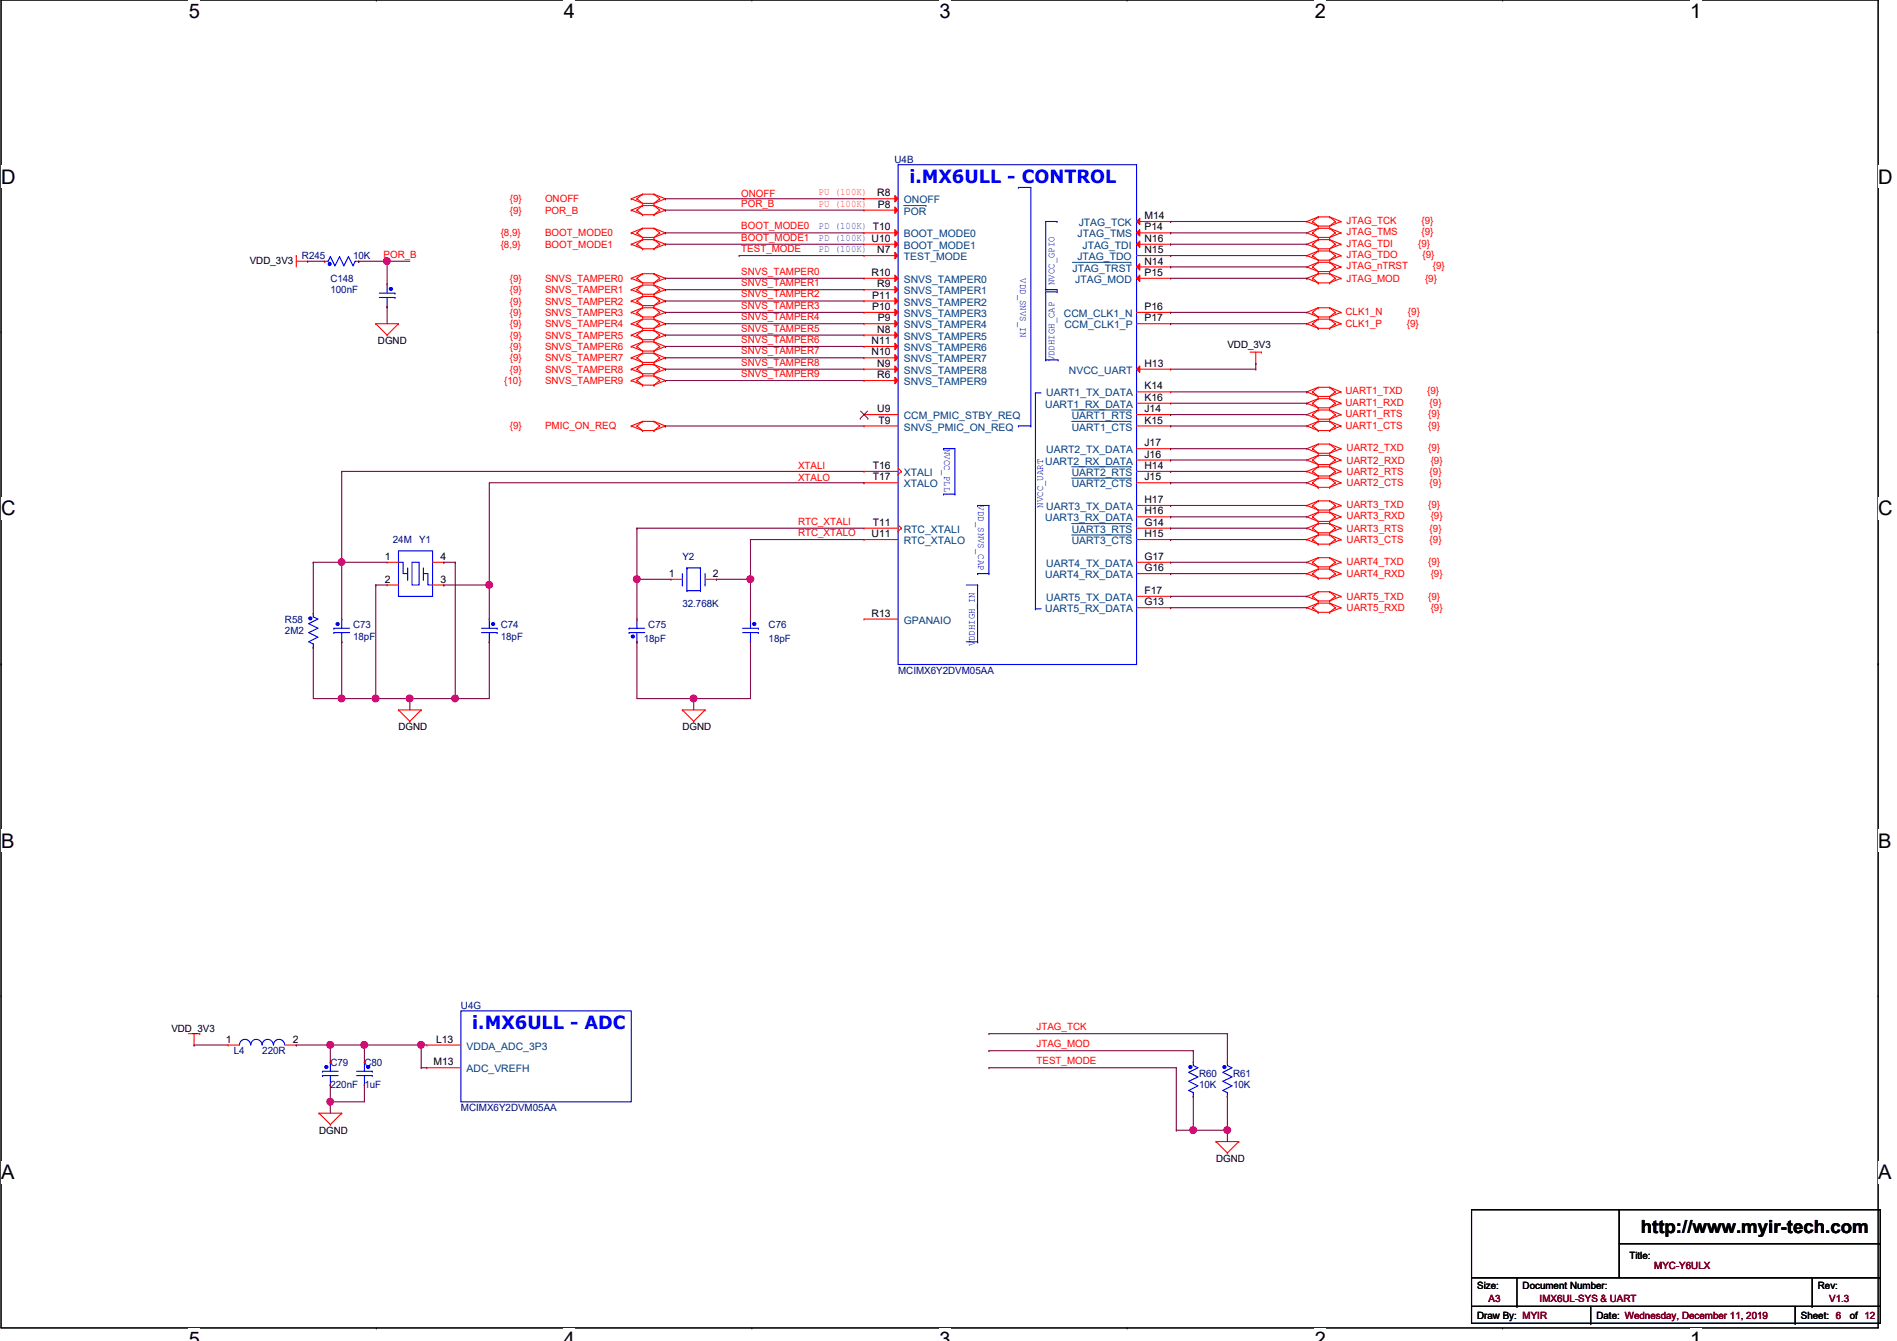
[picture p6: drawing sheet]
<svg xmlns="http://www.w3.org/2000/svg" width="297mm" height="210mm" viewBox="0 0 297 210" stroke-linecap="round" stroke-linejoin="round" font-family="sans-serif">
<defs><g id="words">
<g font-size="3.1">
<text x="29.5" y="2.8">5</text>
<text x="88.3" y="2.8">4</text>
<text x="147.1" y="2.8">3</text>
<text x="205.9" y="2.8">2</text>
<text x="264.7" y="2.8">1</text>
<text x=".2" y="28.7">D</text>
<text x="294.1" y="28.7">D</text>
<text x=".2" y="80.7">C</text>
<text x="294.1" y="80.7">C</text>
<text x=".2" y="132.7">B</text>
<text x="294.1" y="132.7">B</text>
<text x=".2" y="184.6">A</text>
<text x="294.1" y="184.6">A</text>
<text x="29.5" y="210.7">5</text>
<text x="88.3" y="210.7">4</text>
<text x="147.1" y="210.7">3</text>
<text x="205.9" y="210.7">2</text>
<text x="264.7" y="210.7">1</text>
</g>
<g font-size="2.8" fill="#00f">
<text x="142.4" y="28.6">i.MX6ULL - CONTROL</text>
<text x="74" y="161.1">i.MX6ULL - ADC</text>
</g>
<text font-size="2.8" x="256.9" y="193">http://www.myir-tech.com</text>
<g font-size="1.6" fill="#00007f">
<text x="140.1" y="25.4">U4B</text>
<text x="47.3" y="40.6">R245</text>
<text x="55.3" y="40.6">10K</text>
<text x="51.7" y="44.1">C148</text>
<text x="51.7" y="45.9">100nF</text>
<text x="61.5" y="85">24M</text>
<text x="65.6" y="85">Y1</text>
<text x="106.8" y="87.7">Y2</text>
<text x="106.8" y="95">32.768K</text>
<text x="44.6" y="97.5">R58</text>
<text x="44.6" y="99.2">2M2</text>
<text x="55.3" y="98.3">C73</text>
<text x="55.3" y="100.1">18pF</text>
<text x="78.4" y="98.3">C74</text>
<text x="78.4" y="100.1">18pF</text>
<text x="100.8" y="100.5">18pF</text>
<text x="101.5" y="98.3">C75</text>
<text x="120.4" y="98.3">C76</text>
<text x="120.4" y="100.5">18pF</text>
<text x="140.6" y="105.5">MCIMX6Y2DVM05AA</text>
<text x="72.2" y="157.9">U4G</text>
<text x="36.6" y="165">L4</text>
<text x="41.1" y="165">220R</text>
<text x="51.7" y="166.8">C79</text>
<text x="57.1" y="166.8">C80</text>
<text x="51.7" y="170.3">220nF</text>
<text x="57.1" y="170.3">1uF</text>
<text x="72.2" y="173.9">MCIMX6Y2DVM05AA</text>
<text x="187.7" y="168.6">R60</text>
<text x="187.7" y="170.3">10K</text>
<text x="193.1" y="168.6">R61</text>
<text x="193.1" y="170.3">10K</text>
</g>
<g font-size="1.6" fill="#f00">
<text x="79.8" y="31.7">{9}</text>
<text x="79.8" y="33.4">{9}</text>
<text x="85.3" y="31.7">ONOFF</text>
<text x="85.3" y="33.4">POR_B</text>
<text x="116.1" y="30.8">ONOFF</text>
<text x="116.1" y="32.3">POR_B</text>
<text x="116.1" y="35.9">BOOT_MODE0</text>
<text x="210.9" y="35.1">JTAG_TCK</text>
<text x="222.6" y="35.1">{9}</text>
<text x="60.1" y="40.3">POR_B</text>
<text x="78.4" y="38.8">{8,9}</text>
<text x="78.4" y="37">{8,9}</text>
<text x="85.3" y="38.8">BOOT_MODE1</text>
<text x="85.3" y="37">BOOT_MODE0</text>
<text x="116.1" y="37.7">BOOT_MODE1</text>
<text x="116.1" y="39.5">TEST_MODE</text>
<text x="210.9" y="36.8">JTAG_TMS</text>
<text x="210.9" y="38.6">JTAG_TDI</text>
<text x="210.9" y="40.4">JTAG_TDO</text>
<text x="222.1" y="38.6">{9}</text>
<text x="222.6" y="36.8">{9}</text>
<text x="222.8" y="40.4">{9}</text>
<text x="79.8" y="44.1">{9}</text>
<text x="79.8" y="45.9">{9}</text>
<text x="79.8" y="47.7">{9}</text>
<text x="85.3" y="44.1">SNVS_TAMPER0</text>
<text x="85.3" y="45.9">SNVS_TAMPER1</text>
<text x="85.3" y="47.7">SNVS_TAMPER2</text>
<text x="116.1" y="43">SNVS_TAMPER0</text>
<text x="116.1" y="44.8">SNVS_TAMPER1</text>
<text x="116.1" y="46.6">SNVS_TAMPER2</text>
<text x="210.9" y="42.2">JTAG_nTRST</text>
<text x="210.9" y="44.1">JTAG_MOD</text>
<text x="223.1" y="44.1">{9}</text>
<text x="224.4" y="42.2">{9}</text>
<text x="79.8" y="49.4">{9}</text>
<text x="79.8" y="51.2">{9}</text>
<text x="79.8" y="53">{9}</text>
<text x="85.3" y="49.4">SNVS_TAMPER3</text>
<text x="85.3" y="51.2">SNVS_TAMPER4</text>
<text x="85.3" y="53">SNVS_TAMPER5</text>
<text x="116.1" y="48.3">SNVS_TAMPER3</text>
<text x="116.1" y="50.1">SNVS_TAMPER4</text>
<text x="116.1" y="51.9">SNVS_TAMPER5</text>
<text x="116.1" y="53.7">SNVS_TAMPER6</text>
<text x="210.7" y="49.3">CLK1_N</text>
<text x="210.7" y="51.2">CLK1_P</text>
<text x="220.3" y="51.2">{9}</text>
<text x="220.5" y="49.3">{9}</text>
<text x="79.8" y="54.8">{9}</text>
<text x="79.8" y="56.6">{9}</text>
<text x="79.8" y="58.3">{9}</text>
<text x="85.3" y="54.8">SNVS_TAMPER6</text>
<text x="85.3" y="56.6">SNVS_TAMPER7</text>
<text x="85.3" y="58.3">SNVS_TAMPER8</text>
<text x="116.1" y="55.5">SNVS_TAMPER7</text>
<text x="116.1" y="57.2">SNVS_TAMPER8</text>
<text x="116.1" y="59">SNVS_TAMPER9</text>
<text x="78.9" y="60.1">{10}</text>
<text x="85.3" y="60.1">SNVS_TAMPER9</text>
<text x="210.7" y="65.3">UART1_RTS</text>
<text x="210.7" y="61.7">UART1_TXD</text>
<text x="210.7" y="63.5">UART1_RXD</text>
<text x="223.5" y="61.7">{9}</text>
<text x="223.6" y="65.3">{9}</text>
<text x="223.9" y="63.5">{9}</text>
<text x="79.8" y="67.2">{9}</text>
<text x="85.3" y="67.2">PMIC_ON_REQ</text>
<text x="210.7" y="67.2">UART1_CTS</text>
<text x="210.9" y="70.6">UART2_TXD</text>
<text x="223.6" y="70.6">{9}</text>
<text x="223.6" y="67.2">{9}</text>
<text x="125" y="75.2">XTALO</text>
<text x="125" y="73.4">XTALI</text>
<text x="210.9" y="72.6">UART2_RXD</text>
<text x="210.9" y="74.3">UART2_RTS</text>
<text x="210.9" y="76.1">UART2_CTS</text>
<text x="223.9" y="74.3">{9}</text>
<text x="223.9" y="76.1">{9}</text>
<text x="224" y="72.6">{9}</text>
<text x="125" y="82.1">RTC_XTALI</text>
<text x="125" y="83.9">RTC_XTALO</text>
<text x="210.9" y="79.5">UART3_TXD</text>
<text x="210.9" y="81.3">UART3_RXD</text>
<text x="210.9" y="83.2">UART3_RTS</text>
<text x="223.6" y="79.5">{9}</text>
<text x="223.9" y="83.2">{9}</text>
<text x="224" y="81.3">{9}</text>
<text x="210.9" y="88.4">UART4_TXD</text>
<text x="210.9" y="85">UART3_CTS</text>
<text x="223.6" y="88.4">{9}</text>
<text x="223.9" y="85">{9}</text>
<text x="210.9" y="93.9">UART5_TXD</text>
<text x="210.9" y="95.7">UART5_RXD</text>
<text x="210.9" y="90.3">UART4_RXD</text>
<text x="223.6" y="93.9">{9}</text>
<text x="224" y="95.7">{9}</text>
<text x="224" y="90.3">{9}</text>
<text x="162.3" y="161.2">JTAG_TCK</text>
<text x="162.3" y="166.6">TEST_MODE</text>
<text x="162.3" y="163.9">JTAG_MOD</text>
</g>
<g font-size="1.6" fill="#7f00ff">
<text x="128.2" y="35.9">PD (100K) T10</text>
<text x="128.2" y="39.5">PD (100K)</text>
<text x="128.2" y="37.7">PD (100K) U10</text>
</g>
<g font-size="1.6" fill="#ff7f00">
<text x="128.2" y="30.6">PU (100K)</text>
<text x="128.2" y="32.3">PU (100K)</text>
</g>
<g font-size="1.6">
<text x="137.4" y="30.7">R8</text>
<text x="137.5" y="32.5">P8</text>
<text x="179.2" y="34.3">M14</text>
<text x="39.1" y="41.3">VDD_3V3</text>
<text x="137.4" y="39.6">N7</text>
<text x="179.2" y="36.1">P14</text>
<text x="179.2" y="37.8">N16</text>
<text x="179.2" y="39.6">N15</text>
<text x="179.2" y="41.4">N14</text>
<text x="136.5" y="43.2">R10</text>
<text x="136.6" y="46.7">P11</text>
<text x="137.4" y="45">R9</text>
<text x="179.2" y="43.2">P15</text>
<text x="59.2" y="53.9">DGND</text>
<text x="136.5" y="53.8">N11</text>
<text x="136.6" y="48.5">P10</text>
<text x="137.4" y="52.1">N8</text>
<text x="137.5" y="50.3">P9</text>
<text x="179.2" y="50.3">P17</text>
<text x="179.2" y="48.5">P16</text>
<text x="136.5" y="55.6">N10</text>
<text x="137.4" y="57.4">N9</text>
<text x="137.4" y="59.2">R6</text>
<text x="179.2" y="57.4">H13</text>
<text x="192.2" y="54.4">VDD_3V3</text>
<text x="137.4" y="64.5">U9</text>
<text x="179.2" y="61">K14</text>
<text x="179.2" y="62.7">K16</text>
<text x="179.2" y="64.5">J14</text>
<text x="137.5" y="66.3">T9</text>
<text x="179.2" y="66.3">K15</text>
<text x="179.2" y="69.8">J17</text>
<text x="179.2" y="71.6">J16</text>
<text x="136.6" y="75.2">T17</text>
<text x="136.6" y="73.4">T16</text>
<text x="179.2" y="73.4">H14</text>
<text x="179.2" y="75.2">J15</text>
<text x="136.6" y="82.3">T11</text>
<text x="179.2" y="82.3">G14</text>
<text x="179.2" y="78.7">H17</text>
<text x="179.2" y="80.5">H16</text>
<text x="60.3" y="87.6">1</text>
<text x="69" y="87.6">4</text>
<text x="136.5" y="84.1">U11</text>
<text x="179.2" y="89.4">G16</text>
<text x="179.2" y="84.1">H15</text>
<text x="179.2" y="87.6">G17</text>
<text x="60.3" y="91.2">2</text>
<text x="69" y="91.2">3</text>
<text x="104.7" y="90.3">1</text>
<text x="111.6" y="90.3">2</text>
<text x="179.2" y="93">F17</text>
<text x="179.2" y="94.7">G13</text>
<text x="136.5" y="96.5">R13</text>
<text x="62.4" y="114.3">DGND</text>
<text x="106.8" y="114.3">DGND</text>
<text x="26.8" y="161.5">VDD_3V3</text>
<text x="35.4" y="163.2">1</text>
<text x="45.8" y="163.2">2</text>
<text x="67.9" y="166.8">M13</text>
<text x="68.3" y="163.2">L13</text>
<text x="50" y="177.5">DGND</text>
<text x="190.4" y="181.9">DGND</text>
<text x="255.1" y="197">Title:</text>
<text x="231.3" y="201.8">Size:</text>
<text x="238.4" y="201.8">Document Number:</text>
<text x="284.6" y="201.8">Rev:</text>
<text x="231.3" y="206.5">Draw By: MYIR</text>
<text x="250" y="206.5">Date: Wednesday, December 11, 2019</text>
<text x="282" y="206.5">Sheet: 6</text>
<text x="289.6" y="206.5">of 12</text>
</g>
<g font-size="1.6" fill="#003f7f">
<text x="141.5" y="33.6">POR</text>
<text x="141.5" y="31.8">ONOFF</text>
<text x="168.9" y="35.4">JTAG_TCK</text>
<text x="141.5" y="37.2">BOOT_MODE0</text>
<text x="141.5" y="38.9">BOOT_MODE1</text>
<text x="141.5" y="40.7">TEST_MODE</text>
<text x="168.7" y="40.7">JTAG_TDO</text>
<text x="168.7" y="37.2">JTAG_TMS</text>
<text x="169.5" y="38.9">JTAG_TDI</text>
<text x="141.5" y="44.3">SNVS_TAMPER0</text>
<text x="141.5" y="46.1">SNVS_TAMPER1</text>
<text x="141.5" y="47.8">SNVS_TAMPER2</text>
<text x="167.9" y="42.5">JTAG_TRST</text>
<text x="168.4" y="44.3">JTAG_MOD</text>
<text x="141.5" y="49.6">SNVS_TAMPER3</text>
<text x="141.5" y="51.4">SNVS_TAMPER4</text>
<text x="141.5" y="53.2">SNVS_TAMPER5</text>
<text x="166.6" y="49.6">CCM_CLK1_N</text>
<text x="166.7" y="51.4">CCM_CLK1_P</text>
<text x="141.5" y="54.9">SNVS_TAMPER6</text>
<text x="141.5" y="56.7">SNVS_TAMPER7</text>
<text x="141.5" y="58.5">SNVS_TAMPER8</text>
<text x="167.4" y="58.5">NVCC_UART</text>
<text x="141.5" y="65.6">CCM_PMIC_STBY_REQ</text>
<text x="141.5" y="60.3">SNVS_TAMPER9</text>
<text x="163.7" y="63.8">UART1_RX_DATA</text>
<text x="163.8" y="62.1">UART1_TX_DATA</text>
<text x="167.8" y="65.6">UART1_RTS</text>
<text x="141.5" y="67.4">SNVS_PMIC_ON_REQ</text>
<text x="163.8" y="71">UART2_TX_DATA</text>
<text x="167.8" y="67.4">UART1_CTS</text>
<text x="141.5" y="76.3">XTALO</text>
<text x="141.5" y="74.5">XTALI</text>
<text x="163.7" y="72.7">UART2_RX_DATA</text>
<text x="167.8" y="74.5">UART2_RTS</text>
<text x="167.8" y="76.3">UART2_CTS</text>
<text x="141.5" y="83.4">RTC_XTALI</text>
<text x="163.7" y="81.6">UART3_RX_DATA</text>
<text x="163.8" y="79.8">UART3_TX_DATA</text>
<text x="167.8" y="83.4">UART3_RTS</text>
<text x="141.5" y="85.2">RTC_XTALO</text>
<text x="163.8" y="88.7">UART4_TX_DATA</text>
<text x="167.8" y="85.2">UART3_CTS</text>
<text x="163.7" y="90.5">UART4_RX_DATA</text>
<text x="163.7" y="95.8">UART5_RX_DATA</text>
<text x="163.8" y="94.1">UART5_TX_DATA</text>
<text x="141.5" y="97.6">GPANAIO</text>
<text x="73.1" y="167.9">ADC_VREFH</text>
<text x="73.1" y="164.3">VDDA_ADC_3P3</text>
</g>
<g font-size="1.6" fill="#00f">
<text x="159.7" y="43.6" transform="rotate(90 159.7 43.6)">VDD_SNVS_IN</text>
<text x="165.1" y="44.6" transform="rotate(-90 165.1 44.6)">NVCC_GPIO</text>
<text x="165.1" y="56.6" transform="rotate(-90 165.1 56.6)">VDDHIGH_CAP</text>
<text x="147.8" y="70.2" transform="rotate(90 147.8 70.2)">NVCC_PLL</text>
<text x="153.2" y="79.1" transform="rotate(90 153.2 79.1)">VDD_SNVS_CAP</text>
<text x="163.3" y="79.5" transform="rotate(-90 163.3 79.5)">NVCC_UART</text>
<text x="152.7" y="101.2" transform="rotate(-90 152.7 101.2)">VDDHIGH_IN</text>
</g>
<g font-size="1.6" fill="#7f0000">
<text x="233.1" y="203.8">A3</text>
<text x="241.1" y="203.8">IMX6UL-SYS &amp; UART</text>
<text x="259" y="198.6">MYC-Y6ULX</text>
<text x="286.4" y="203.8">V1.3</text>
</g>
</g></defs>
<path d="M.2 0h293.9v207.9h-293.9z" fill="none" stroke="#000" stroke-width=".17"/>
<g fill="#fff">
<path d="M29.5 0h1.8v3.5h-1.8z"/>
<path d="M29.5 207.9h1.8v2h-1.8z"/>
</g>
<path d="M58.9 0h.1M58.9 207.9h.1" fill="none" stroke="#000" stroke-width=".17"/>
<g fill="#fff">
<path d="M88.3 0h1.7v3.5h-1.7z"/>
<path d="M88.3 207.9h1.7v2h-1.7z"/>
</g>
<path d="M117.7 0h.1M117.7 207.9h.1" fill="none" stroke="#000" stroke-width=".17"/>
<g fill="#fff">
<path d="M147.1 0h1.7v3.5h-1.7z"/>
<path d="M147.1 207.9h1.7v2h-1.7z"/>
</g>
<path d="M176.5 0h.1M176.5 207.9h.1" fill="none" stroke="#000" stroke-width=".17"/>
<g fill="#fff">
<path d="M205.9 0h1.7v3.5h-1.7z"/>
<path d="M205.9 207.9h1.7v2h-1.7z"/>
</g>
<path d="M235.3 0h.1M235.3 207.9h.1" fill="none" stroke="#000" stroke-width=".17"/>
<g fill="#fff">
<path d="M264.7 0h1.7v3.5h-1.7z"/>
<path d="M264.7 207.9h1.7v2h-1.7z"/>
<path d="M.2 26h2.2v3.4h-2.2z"/>
<path d="M294.1 26h2.2v3.4h-2.2z"/>
<path d="M.2 77.9h2.2v3.5h-2.2z"/>
<path d="M294.1 77.9h2.2v3.5h-2.2z"/>
</g>
<path d="M.2 51.9h.1M294.1 51.9h.1" fill="none" stroke="#000" stroke-width=".17"/>
<g fill="#fff">
<path d="M.2 129.9h2v3.4h-2z"/>
<path d="M294.1 129.9h2.1v3.4h-2.1z"/>
</g>
<path d="M.2 103.9h.1M294.1 103.9h.1" fill="none" stroke="#000" stroke-width=".17"/>
<path d="M.2 103.9h.1M294.1 103.9h.1" fill="none" stroke="#000" stroke-width=".16"/>
<g fill="#fff">
<path d="M.2 181.8h2v3.5h-2z"/>
<path d="M294.1 181.8h2.1v3.5h-2.1z"/>
</g>
<g fill="none" stroke="#000" stroke-width=".17">
<path d="M.2 155.9h.1M294.1 155.9h.1M230.4 189.4h64v17.7h-64zM253.5 189.4h.1M253.5 189.4v10.6M253.5 194.7h40.9M294.4 194.7h.1M230.4 204.5h.1M230.4 204.5h64M230.4 200h64M237.5 204.5h.1M237.5 200v4.5"/>
<path d="M249.1 207.1h.1M249.1 204.5v2.6M281.1 207.1h.1M281.1 204.5v2.6M283.8 204.5h.1M283.8 200v4.5M294.4 200h.1"/>
</g>
<g fill="none" stroke="#f00" stroke-width=".17">
<path d="M98.8 38.2h.1M98.8 36.4h.1M98.8 31.1h.1M98.8 32.9h.1M98.8 38.2l1.8 .7M98.8 36.4l1.8 .8M98.8 31.1l1.8 .7M98.8 32.9l1.8 .7M99.7 38.2h.1M99.7 36.4h.1M99.7 31.1h.1M99.7 32.9h.1"/>
<path d="M99.7 38.2l.9 .7M99.7 36.4l.9 .8M99.7 31.1l.9 .7M99.7 32.9l.9 .7M100.6 38.9h.1M100.6 37.5h.1M100.6 37.2h.1M100.6 35.7h.1M100.6 31.8h.1M100.6 30.4h.1M100.6 33.6h.1M100.6 32.2h.1"/>
<path d="M100.6 38.9h1.8M100.6 37.5h1.8M100.6 37.5l-1.8 .7M100.6 37.5l-.9 .7M100.6 37.2h1.8M100.6 35.7h1.8M100.6 35.7l-1.8 .7M100.6 35.7l-.9 .7M100.6 31.8h1.8M100.6 30.4h1.8M100.6 30.4l-1.8 .7M100.6 30.4l-.9 .7"/>
<path d="M100.6 33.6h1.8M100.6 32.2h1.8M100.6 32.2l-1.8 .7M100.6 32.2l-.9 .7M102.4 37.5h.1M102.4 38.9h.1M102.4 35.7h.1M102.4 37.2h.1M102.4 30.4h.1M102.4 31.8h.1M102.4 32.2h.1M102.4 33.6h.1"/>
<path d="M102.4 37.5l1.8 .7M102.4 37.5l.9 .7M102.4 35.7l1.8 .7M102.4 35.7l.9 .7M102.4 30.4l1.8 .7M102.4 30.4l.9 .7M102.4 32.2l1.8 .7M102.4 32.2l.9 .7M103.3 38.2h.1M103.3 36.4h.1M103.3 31.1h.1M103.3 32.9h.1"/>
<path d="M103.3 38.2l-.9 .7M103.3 36.4l-.9 .8M103.3 31.1l-.9 .7M103.3 32.9l-.9 .7M104.2 38.2h.1M104.2 36.4h.1M104.2 31.1h.1M104.2 32.9h.1M104.2 38.2l-1.8 .7M104.2 36.4l-1.8 .8M104.2 31.1l-1.8 .7M104.2 32.9l-1.8 .7"/>
<path d="M204.6 34.7h.1M204.6 36.4h.1M204.6 38.2h.1M204.6 34.7l1.8 .7M204.6 36.4l1.8 .8M204.6 38.2l1.8 .7M205.5 34.7h.1M205.5 36.4h.1M205.5 38.2h.1M205.5 34.7l.9 .7M205.5 36.4l.9 .8M205.5 38.2l.9 .7"/>
<path d="M206.4 34h.1M206.4 35.4h.1M206.4 35.7h.1M206.4 37.2h.1M206.4 37.5h.1M206.4 38.9h.1M206.4 39.3h.1M206.4 38.9h1.8M206.4 37.5h1.8M206.4 37.2h1.8M206.4 35.7h1.8M206.4 35.4h1.8"/>
<path d="M206.4 34h1.8M206.4 34l-1.8 .7M206.4 34l-.9 .7M206.4 35.7l-1.8 .7M206.4 35.7l-.9 .7M206.4 37.5l-1.8 .7M206.4 37.5l-.9 .7M206.4 39.3h1.8M206.4 39.3l-1.8 .7M206.4 39.3l-.9 .7M208.2 35.4h.1M208.2 34h.1"/>
<path d="M208.2 37.2h.1M208.2 35.7h.1M208.2 38.9h.1M208.2 37.5h.1M208.2 39.3h.1M208.2 34l1.8 .7M208.2 34l.9 .7M208.2 35.7l1.8 .7M208.2 35.7l.9 .7M208.2 37.5l1.8 .7M208.2 37.5l.9 .7M208.2 39.3l1.8 .7"/>
<path d="M208.2 39.3l.9 .7M209.1 34.7h.1M209.1 36.4h.1M209.1 38.2h.1M209.1 34.7l-.9 .7M209.1 36.4l-.9 .8M209.1 38.2l-.9 .7M210 34.7h.1M210 36.4h.1M210 38.2h.1M210 34.7l-1.8 .7M210 36.4l-1.8 .8"/>
<path d="M210 38.2l-1.8 .7M46.4 40h.1M46.4 40.9h1.8M46.4 40v1.8M48.2 40.9h.1M58.8 50.7h.1M58.8 50.7h3.6M58.8 50.7l1.8 1.8M60.6 52.5h.1M62.4 50.7h.1M62.4 50.7l-1.8 1.8M98.8 43.6h.1"/>
<path d="M98.8 45.3h.1M98.8 47.1h.1M98.8 48.9h.1M98.8 50.7h.1M98.8 52.5h.1M98.8 54.2h.1M98.8 56h.1M98.8 57.8h.1M98.8 59.6h.1M98.8 43.6l1.8 .7M98.8 45.3l1.8 .8M98.8 47.1l1.8 .7"/>
<path d="M98.8 48.9l1.8 .7M98.8 50.7l1.8 .7M98.8 52.5l1.8 .7M98.8 54.2l1.8 .7M98.8 56l1.8 .7M98.8 57.8l1.8 .7M98.8 59.6l1.8 .7M99.7 43.6h.1M99.7 45.3h.1M99.7 47.1h.1M99.7 48.9h.1M99.7 50.7h.1"/>
<path d="M99.7 52.5h.1M99.7 54.2h.1M99.7 56h.1M99.7 57.8h.1M99.7 59.6h.1M99.7 43.6l.9 .7M99.7 45.3l.9 .8M99.7 47.1l.9 .7M99.7 48.9l.9 .7M99.7 50.7l.9 .7M99.7 52.5l.9 .7M99.7 54.2l.9 .7"/>
<path d="M99.7 56l.9 .7M99.7 57.8l.9 .7M99.7 59.6l.9 .7M100.6 44.3h.1M100.6 42.8h.1M100.6 46.1h.1M100.6 44.6h.1M100.6 47.8h.1M100.6 46.4h.1M100.6 49.6h.1M100.6 48.2h.1M100.6 51.4h.1"/>
<path d="M100.6 50h.1M100.6 53.2h.1M100.6 51.7h.1M100.6 54.9h.1M100.6 53.5h.1M100.6 56.7h.1M100.6 55.3h.1M100.6 58.5h.1M100.6 57.1h.1M100.6 58.8h.1M100.6 44.3h1.8M100.6 42.8h1.8"/>
<path d="M100.6 42.8l-1.8 .8M100.6 42.8l-.9 .8M100.6 46.1h1.8M100.6 44.6h1.8M100.6 44.6l-1.8 .7M100.6 44.6l-.9 .7M100.6 47.8h1.8M100.6 46.4h1.8M100.6 46.4l-1.8 .7M100.6 46.4l-.9 .7M100.6 49.6h1.8M100.6 48.2h1.8"/>
<path d="M100.6 51.4h1.8M100.6 50h1.8M100.6 48.2l-1.8 .7M100.6 48.2l-.9 .7M100.6 50l-1.8 .7M100.6 50l-.9 .7M100.6 53.2h1.8M100.6 51.7h1.8M100.6 51.7l-1.8 .8M100.6 51.7l-.9 .8M100.6 54.9h1.8M100.6 53.5h1.8"/>
<path d="M100.6 53.5l-1.8 .7M100.6 53.5l-.9 .7M100.6 56.7h1.8M100.6 55.3h1.8M100.6 55.3l-1.8 .7M100.6 55.3l-.9 .7M100.6 58.5h1.8M100.6 57.1h1.8M100.6 57.1l-1.8 .7M100.6 57.1l-.9 .7M100.6 58.8h1.8M100.6 58.8l-1.8 .8"/>
<path d="M100.6 58.8l-.9 .8M102.4 42.8h.1M102.4 44.3h.1M102.4 44.6h.1M102.4 46.1h.1M102.4 46.4h.1M102.4 47.8h.1M102.4 48.2h.1M102.4 49.6h.1M102.4 50h.1M102.4 51.4h.1M102.4 51.7h.1"/>
<path d="M102.4 53.2h.1M102.4 53.5h.1M102.4 54.9h.1M102.4 55.3h.1M102.4 56.7h.1M102.4 57.1h.1M102.4 58.5h.1M102.4 58.8h.1M102.4 42.8l1.8 .8M102.4 42.8l.9 .8M102.4 44.6l1.8 .7M102.4 44.6l.9 .7"/>
<path d="M102.4 46.4l1.8 .7M102.4 46.4l.9 .7M102.4 48.2l1.8 .7M102.4 48.2l.9 .7M102.4 50l1.8 .7M102.4 50l.9 .7M102.4 51.7l1.8 .8M102.4 51.7l.9 .8M102.4 53.5l1.8 .7M102.4 53.5l.9 .7M102.4 55.3l1.8 .7M102.4 55.3l.9 .7"/>
<path d="M102.4 57.1l1.8 .7M102.4 57.1l.9 .7M102.4 58.8l1.8 .8M102.4 58.8l.9 .8M103.3 43.6h.1M103.3 45.3h.1M103.3 47.1h.1M103.3 48.9h.1M103.3 50.7h.1M103.3 52.5h.1M103.3 54.2h.1M103.3 56h.1"/>
<path d="M103.3 57.8h.1M103.3 59.6h.1M103.3 43.6l-.9 .7M103.3 45.3l-.9 .8M103.3 47.1l-.9 .7M103.3 48.9l-.9 .7M103.3 50.7l-.9 .7M103.3 52.5l-.9 .7M103.3 54.2l-.9 .7M103.3 56l-.9 .7M103.3 57.8l-.9 .7M103.3 59.6l-.9 .7"/>
<path d="M104.2 43.6h.1M104.2 45.3h.1M104.2 47.1h.1M104.2 48.9h.1M104.2 50.7h.1M104.2 52.5h.1M104.2 54.2h.1M104.2 56h.1M104.2 57.8h.1M104.2 59.6h.1M104.2 43.6l-1.8 .7M104.2 45.3l-1.8 .8"/>
<path d="M104.2 47.1l-1.8 .7M104.2 48.9l-1.8 .7M104.2 50.7l-1.8 .7M104.2 52.5l-1.8 .7M104.2 54.2l-1.8 .7M104.2 56l-1.8 .7M104.2 57.8l-1.8 .7M104.2 59.6l-1.8 .7M195.7 55.1h1.8M196.6 56.9h.1M196.6 55.1v1.8M197.5 55.1h.1"/>
<path d="M204.6 48.9h.1M204.6 50.7h.1M204.6 40h.1M204.6 41.8h.1M204.6 43.6h.1M204.6 48.9l1.8 .7M204.6 50.7l1.8 .7M204.6 40l1.8 .7M204.6 41.8l1.8 .7M204.6 43.6l1.8 .7M205.5 48.9h.1M205.5 50.7h.1"/>
<path d="M205.5 40h.1M205.5 41.8h.1M205.5 43.6h.1M205.5 48.9l.9 .7M205.5 50.7l.9 .7M205.5 40l.9 .7M205.5 41.8l.9 .7M205.5 43.6l.9 .7M206.4 48.2h.1M206.4 49.6h.1M206.4 50h.1M206.4 51.4h.1"/>
<path d="M206.4 40.7h.1M206.4 41.1h.1M206.4 42.5h.1M206.4 42.8h.1M206.4 44.3h.1M206.4 44.3h1.8M206.4 42.8h1.8M206.4 49.6h1.8M206.4 48.2h1.8M206.4 48.2l-1.8 .7M206.4 48.2l-.9 .7M206.4 51.4h1.8"/>
<path d="M206.4 50h1.8M206.4 50l-1.8 .7M206.4 50l-.9 .7M206.4 40.7h1.8M206.4 42.5h1.8M206.4 41.1h1.8M206.4 41.1l-1.8 .7M206.4 41.1l-.9 .7M206.4 42.8l-1.8 .8M206.4 42.8l-.9 .8M208.2 49.6h.1M208.2 48.2h.1"/>
<path d="M208.2 51.4h.1M208.2 50h.1M208.2 40.7h.1M208.2 42.5h.1M208.2 41.1h.1M208.2 44.3h.1M208.2 42.8h.1M208.2 48.2l1.8 .7M208.2 48.2l.9 .7M208.2 50l1.8 .7M208.2 50l.9 .7M208.2 41.1l1.8 .7"/>
<path d="M208.2 41.1l.9 .7M208.2 42.8l1.8 .8M208.2 42.8l.9 .8M209.1 48.9h.1M209.1 50.7h.1M209.1 40h.1M209.1 41.8h.1M209.1 43.6h.1M209.1 48.9l-.9 .7M209.1 50.7l-.9 .7M209.1 40l-.9 .7M209.1 41.8l-.9 .7"/>
<path d="M209.1 43.6l-.9 .7M210 48.9h.1M210 50.7h.1M210 40h.1M210 41.8h.1M210 43.6h.1M210 48.9l-1.8 .7M210 50.7l-1.8 .7M210 40l-1.8 .7M210 41.8l-1.8 .7M210 43.6l-1.8 .7M98.8 66.7h.1"/>
<path d="M98.8 66.7l1.8 .7M99.7 66.7h.1M99.7 66.7l.9 .7M100.6 60.3h.1M100.6 67.4h.1M100.6 66h.1M100.6 67.4h1.8M100.6 66h1.8M100.6 60.3h1.8M100.6 66l-1.8 .7M100.6 66l-.9 .7M102.4 60.3h.1"/>
<path d="M102.4 66h.1M102.4 67.4h.1M102.4 66l1.8 .7M102.4 66l.9 .7M103.3 66.7h.1M103.3 66.7l-.9 .7M104.2 66.7h.1M104.2 66.7l-1.8 .7M204.6 64.9h.1M204.6 79.1h.1M204.6 70.2h.1M204.6 72h.1"/>
<path d="M204.6 73.8h.1M204.6 75.6h.1M204.6 61.3h.1M204.6 63.1h.1M204.6 66.7h.1M204.6 64.9l1.8 .7M204.6 79.1l1.8 .7M204.6 70.2l1.8 .8M204.6 72l1.8 .7M204.6 73.8l1.8 .7M204.6 75.6l1.8 .7M204.6 61.3l1.8 .8"/>
<path d="M204.6 63.1l1.8 .7M204.6 66.7l1.8 .7M205.5 64.9h.1M205.5 79.1h.1M205.5 70.2h.1M205.5 72h.1M205.5 73.8h.1M205.5 75.6h.1M205.5 61.3h.1M205.5 63.1h.1M205.5 66.7h.1M205.5 64.9l.9 .7"/>
<path d="M205.5 79.1l.9 .7M205.5 70.2l.9 .8M205.5 72l.9 .7M205.5 73.8l.9 .7M205.5 75.6l.9 .7M205.5 61.3l.9 .8M205.5 63.1l.9 .7M205.5 66.7l.9 .7M206.4 64.2h.1M206.4 65.6h.1M206.4 78.4h.1M206.4 79.8h.1"/>
<path d="M206.4 69.5h.1M206.4 71h.1M206.4 71.3h.1M206.4 72.7h.1M206.4 73.1h.1M206.4 74.5h.1M206.4 74.8h.1M206.4 76.3h.1M206.4 60.6h.1M206.4 62.1h.1M206.4 62.4h.1M206.4 63.8h.1"/>
<path d="M206.4 66h.1M206.4 67.4h.1M206.4 65.6h1.8M206.4 64.2h1.8M206.4 64.2l-1.8 .7M206.4 64.2l-.9 .7M206.4 79.8h1.8M206.4 78.4h1.8M206.4 78.4l-1.8 .7M206.4 78.4l-.9 .7M206.4 71h1.8M206.4 69.5h1.8"/>
<path d="M206.4 69.5l-1.8 .7M206.4 69.5l-.9 .7M206.4 72.7h1.8M206.4 71.3h1.8M206.4 71.3l-1.8 .7M206.4 71.3l-.9 .7M206.4 74.5h1.8M206.4 73.1h1.8M206.4 73.1l-1.8 .7M206.4 73.1l-.9 .7M206.4 76.3h1.8M206.4 74.8h1.8"/>
<path d="M206.4 74.8l-1.8 .8M206.4 74.8l-.9 .8M206.4 62.1h1.8M206.4 60.6h1.8M206.4 60.6l-1.8 .7M206.4 60.6l-.9 .7M206.4 63.8h1.8M206.4 62.4h1.8M206.4 62.4l-1.8 .7M206.4 62.4l-.9 .7M206.4 67.4h1.8M206.4 66h1.8"/>
<path d="M206.4 66l-1.8 .7M206.4 66l-.9 .7M208.2 65.6h.1M208.2 64.2h.1M208.2 79.8h.1M208.2 78.4h.1M208.2 71h.1M208.2 69.5h.1M208.2 72.7h.1M208.2 71.3h.1M208.2 74.5h.1M208.2 73.1h.1"/>
<path d="M208.2 76.3h.1M208.2 74.8h.1M208.2 62.1h.1M208.2 60.6h.1M208.2 63.8h.1M208.2 62.4h.1M208.2 67.4h.1M208.2 66h.1M208.2 64.2l1.8 .7M208.2 64.2l.9 .7M208.2 78.4l1.8 .7M208.2 78.4l.9 .7"/>
<path d="M208.2 69.5l1.8 .7M208.2 69.5l.9 .7M208.2 71.3l1.8 .7M208.2 71.3l.9 .7M208.2 73.1l1.8 .7M208.2 73.1l.9 .7M208.2 74.8l1.8 .8M208.2 74.8l.9 .8M208.2 60.6l1.8 .7M208.2 60.6l.9 .7M208.2 62.4l1.8 .7M208.2 62.4l.9 .7"/>
<path d="M208.2 66l1.8 .7M208.2 66l.9 .7M209.1 64.9h.1M209.1 79.1h.1M209.1 70.2h.1M209.1 72h.1M209.1 73.8h.1M209.1 75.6h.1M209.1 61.3h.1M209.1 63.1h.1M209.1 66.7h.1M209.1 64.9l-.9 .7"/>
<path d="M209.1 79.1l-.9 .7M209.1 70.2l-.9 .8M209.1 72l-.9 .7M209.1 73.8l-.9 .7M209.1 75.6l-.9 .7M209.1 61.3l-.9 .8M209.1 63.1l-.9 .7M209.1 66.7l-.9 .7M210 64.9h.1M210 79.1h.1M210 70.2h.1M210 72h.1"/>
<path d="M210 73.8h.1M210 75.6h.1M210 61.3h.1M210 63.1h.1M210 66.7h.1M210 64.9l-1.8 .7M210 79.1l-1.8 .7M210 70.2l-1.8 .8M210 72l-1.8 .7M210 73.8l-1.8 .7M210 75.6l-1.8 .7M210 61.3l-1.8 .8"/>
<path d="M210 63.1l-1.8 .7M210 66.7l-1.8 .7M204.6 93.3h.1M204.6 95.1h.1M204.6 88h.1M204.6 89.8h.1M204.6 80.9h.1M204.6 82.7h.1M204.6 84.5h.1M204.6 93.3l1.8 .8M204.6 95.1l1.8 .7M204.6 88l1.8 .7"/>
<path d="M204.6 89.8l1.8 .7M204.6 80.9l1.8 .7M204.6 82.7l1.8 .7M204.6 84.5l1.8 .7M205.5 93.3h.1M205.5 95.1h.1M205.5 88h.1M205.5 89.8h.1M205.5 80.9h.1M205.5 82.7h.1M205.5 84.5h.1M205.5 93.3l.9 .8"/>
<path d="M205.5 95.1l.9 .7M205.5 88l.9 .7M205.5 89.8l.9 .7M205.5 80.9l.9 .7M205.5 82.7l.9 .7M205.5 84.5l.9 .7M206.4 92.6h.1M206.4 94.1h.1M206.4 94.4h.1M206.4 95.8h.1M206.4 87.3h.1M206.4 88.7h.1"/>
<path d="M206.4 89.1h.1M206.4 90.5h.1M206.4 80.2h.1M206.4 81.6h.1M206.4 82h.1M206.4 83.4h.1M206.4 83.7h.1M206.4 85.2h.1M206.4 94.1h1.8M206.4 92.6h1.8M206.4 92.6l-1.8 .7M206.4 92.6l-.9 .7"/>
<path d="M206.4 95.8h1.8M206.4 94.4h1.8M206.4 94.4l-1.8 .7M206.4 94.4l-.9 .7M206.4 88.7h1.8M206.4 87.3h1.8M206.4 87.3l-1.8 .7M206.4 87.3l-.9 .7M206.4 90.5h1.8M206.4 89.1h1.8M206.4 89.1l-1.8 .7M206.4 89.1l-.9 .7"/>
<path d="M206.4 81.6h1.8M206.4 80.2h1.8M206.4 80.2l-1.8 .7M206.4 80.2l-.9 .7M206.4 83.4h1.8M206.4 82h1.8M206.4 82l-1.8 .7M206.4 82l-.9 .7M206.4 85.2h1.8M206.4 83.7h1.8M206.4 83.7l-1.8 .8M206.4 83.7l-.9 .8"/>
<path d="M208.2 94.1h.1M208.2 92.6h.1M208.2 95.8h.1M208.2 94.4h.1M208.2 88.7h.1M208.2 87.3h.1M208.2 90.5h.1M208.2 89.1h.1M208.2 81.6h.1M208.2 80.2h.1M208.2 83.4h.1M208.2 82h.1"/>
<path d="M208.2 85.2h.1M208.2 83.7h.1M208.2 92.6l1.8 .7M208.2 92.6l.9 .7M208.2 94.4l1.8 .7M208.2 94.4l.9 .7M208.2 87.3l1.8 .7M208.2 87.3l.9 .7M208.2 89.1l1.8 .7M208.2 89.1l.9 .7M208.2 80.2l1.8 .7M208.2 80.2l.9 .7"/>
<path d="M208.2 82l1.8 .7M208.2 82l.9 .7M208.2 83.7l1.8 .8M208.2 83.7l.9 .8M209.1 93.3h.1M209.1 95.1h.1M209.1 88h.1M209.1 89.8h.1M209.1 80.9h.1M209.1 82.7h.1M209.1 84.5h.1M209.1 93.3l-.9 .8"/>
<path d="M209.1 95.1l-.9 .7M209.1 88l-.9 .7M209.1 89.8l-.9 .7M209.1 80.9l-.9 .7M209.1 82.7l-.9 .7M209.1 84.5l-.9 .7M210 93.3h.1M210 95.1h.1M210 88h.1M210 89.8h.1M210 80.9h.1M210 82.7h.1"/>
<path d="M210 84.5h.1M210 93.3l-1.8 .8M210 95.1l-1.8 .7M210 88l-1.8 .7M210 89.8l-1.8 .7M210 80.9l-1.8 .7M210 82.7l-1.8 .7M210 84.5l-1.8 .7M62.4 111.1h.1M62.4 111.1h3.6M62.4 111.1l1.8 1.8M64.2 112.9h.1"/>
<path d="M66 111.1h.1M66 111.1l-1.8 1.8M106.8 111.1h.1M106.8 111.1h3.6M106.8 111.1l1.8 1.8M108.6 112.9h.1M110.4 111.1h.1M110.4 111.1l-1.8 1.8M29.5 161.8h1.8M30.4 163.6h.1M30.4 161.8v1.8M31.3 161.8h.1"/>
<path d="M49.9 174.2h.1M49.9 174.2h3.6M49.9 174.2l1.8 1.8M51.7 176h.1M53.5 174.2h.1M53.5 174.2l-1.8 1.8M190.4 178.7h.1M190.4 178.7h3.6M190.4 178.7l1.8 1.8M194 178.7h.1M194 178.7l-1.8 1.8M192.2 180.5h.1"/>
</g>
<path d="M49.1 96h.1M49.1 96v.6l.7 .3-1.5 .7 1.5 .7-1.5 .7 1.5 .7-1.5 .8 .8 .3v.5M49.1 101.3h.1" fill="none" stroke="#00f" stroke-width=".17"/>
<circle cx="48.6" cy="96.8" r=".25" fill="#00f"/>
<g fill="none" stroke="#00f" stroke-width=".17">
<path d="M75.4 99h2.4M75.4 98.3h2.4M76.6 96.9h.1M76.6 96.9v1.4M76.6 99v1.5M77.8 99h.1M77.8 98.3h.1M76.6 100.5h.1"/>
<circle cx="48.6" cy="96.8" r=".25"/>
</g>
<path d="M49.1 96h.1M49.1 101.3h.1" fill="none" stroke="#f00" stroke-width=".17"/>
<circle cx="77.2" cy="97.7" r=".25" fill="#00f"/>
<g fill="none" stroke="#00f" stroke-width=".17">
<path d="M50.8 40.9h.1M50.8 40.9h.6l.3-.7 .7 1.4 .8-1.4 .6 1.4 .8-1.4 .7 1.4 .3-.7h.6M56.2 40.9h.1M37.5 163.6a.87 .87 0 0 1 .9-.9 .87 .87 0 0 1 .8 .9M39.3 163.6a.87 .87 0 0 1 .8-.9 .87 .87 0 0 1 .9 .9M41.1 163.6a.87 .87 0 0 1 .8-.9 .87 .87 0 0 1 .9 .9M42.8 163.6a.87 .87 0 0 1 .9-.9 .87 .87 0 0 1 .9 .9"/>
<circle cx="77.2" cy="97.7" r=".25"/>
</g>
<path d="M76.6 96.9h.1M76.6 100.5h.1M35.7 163.6h.1M35.7 163.6h1.8M44.6 163.6h1.8M46.4 163.6h.1" fill="none" stroke="#f00" stroke-width=".17"/>
<path d="M51.4 41.1h.2l.2 .1v.3l-.2 .1-.2-.1z" fill-rule="evenodd" fill="#00f"/>
<path d="M51.4 41.1h.2l.2 .1v.3l-.2 .1-.2-.1zM52.3 99h.1M52.3 98.3h.1M52.3 99h2.4M52.3 98.3h2.4M53.5 96.9h.1M53.5 96.9v1.4M53.5 99v1.5M53.5 100.5h.1" fill="none" stroke="#00f" stroke-width=".17"/>
<path d="M50.8 40.9h.1M56.2 40.9h.1" fill="none" stroke="#f00" stroke-width=".17"/>
<circle cx="52.9" cy="97.7" r=".25" fill="#00f"/>
<g fill="none" stroke="#00f" stroke-width=".17">
<path d="M59.4 46.6h2.4M59.4 45.9h2.4M60.6 44.4h.1M60.6 48h.1M60.6 44.4v1.5M60.6 46.6v1.4M61.8 46.6h.1M61.8 45.9h.1"/>
<circle cx="52.9" cy="97.7" r=".25"/>
</g>
<path d="M53.5 96.9h.1M53.5 100.5h.1" fill="none" stroke="#f00" stroke-width=".17"/>
<circle cx="61.2" cy="45.2" r=".25" fill="#00f"/>
<g fill="none" stroke="#00f" stroke-width=".17">
<path d="M50.5 168.4h.1M50.5 167.7h.1M50.5 168.4h2.5M50.5 167.7h2.5M51.7 166.2h.1M51.7 169.8h.1M51.7 166.2v1.5M51.7 168.4v1.4"/>
<circle cx="61.2" cy="45.2" r=".25"/>
</g>
<path d="M60.6 44.4h.1M60.6 48h.1" fill="none" stroke="#f00" stroke-width=".17"/>
<circle cx="51.1" cy="167" r=".25" fill="#00f"/>
<g fill="none" stroke="#00f" stroke-width=".17">
<path d="M106.8 91.6h.1M106.8 89.8v1.8M107.6 92.5h.1M107.6 88.9h.1M107.6 88.9v3.6M107.6 92.5h2.1M107.6 88.9h2.1M109.7 92.5h.1M109.7 88.9h.1M109.7 88.9v3.6M110.4 91.6h.1M110.4 89.8v1.8"/>
<path d="M72.2 158.2h26.6v14.3h-26.6zM55.8 168.4h2.5M55.8 167.7h2.5M57.1 166.2h.1M57.1 169.8h.1M57.1 166.2v1.5M57.1 168.4v1.4M58.3 168.4h.1M58.3 167.7h.1"/>
<circle cx="51.1" cy="167" r=".25"/>
</g>
<path d="M105.1 90.7h.1M105.1 90.7h1.7M110.4 90.7h1.8M112.2 90.7h.1M51.7 166.2h.1M51.7 169.8h.1M66.8 167.1h.1M66.8 163.6h.1M66.8 167.1h5.4M66.8 163.6h5.4" fill="none" stroke="#f00" stroke-width=".17"/>
<circle cx="57.7" cy="167" r=".25" fill="#00f"/>
<g fill="none" stroke="#00f" stroke-width=".17">
<path d="M62.4 86.2h5.3v7.1h-5.3zM62.4 88h.7v1.8h.7M63.8 90.7h.1M63.8 88.9v1.8M64.5 88h1.1v3.6h-1.1zM66.3 90.7h.1M66.3 89.8h.7v1.8h.7M66.3 88.9v1.8M116.3 99h2.4M116.3 98.3h2.4M117.5 96.9h.1M117.5 96.9v1.4"/>
<path d="M117.5 99v1.5M118.7 99h.1M118.7 98.3h.1M117.5 100.5h.1"/>
<circle cx="57.7" cy="167" r=".25"/>
</g>
<path d="M60.6 88h.1M60.6 91.6h.1M60.6 88h1.8M60.6 91.6h1.8M67.7 88h1.8M67.7 91.6h1.8M69.5 88h.1M69.5 91.6h.1M57.1 166.2h.1M57.1 169.8h.1" fill="none" stroke="#f00" stroke-width=".17"/>
<circle cx="118.1" cy="97.7" r=".25" fill="#00f"/>
<g fill="none" stroke="#00f" stroke-width=".17">
<path d="M186.9 171.6h.1M186.9 166.2h.1M186.9 166.2v.6l.7 .3-1.5 .8 1.5 .7-1.5 .6 1.5 .8-1.5 .7 .8 .3v.6"/>
<circle cx="118.1" cy="97.7" r=".25"/>
</g>
<path d="M117.5 96.9h.1M117.5 100.5h.1" fill="none" stroke="#f00" stroke-width=".17"/>
<circle cx="186.4" cy="167" r=".25" fill="#00f"/>
<g fill="none" stroke="#00f" stroke-width=".17">
<path d="M98.5 98.3h.1M98.5 99h.1M98.5 98.3h2.5M98.5 99h2.5M99.7 96.9h.1M99.7 96.9v1.4M99.7 99v1.5M99.7 100.5h.1"/>
<circle cx="186.4" cy="167" r=".25"/>
</g>
<path d="M186.9 166.2h.1M186.9 171.6h.1" fill="none" stroke="#f00" stroke-width=".17"/>
<circle cx="99.1" cy="99.6" r=".25" fill="#00f"/>
<g fill="none" stroke="#00f" stroke-width=".17">
<path d="M192.2 171.6h.1M192.2 166.2h.1M192.2 166.2v.6l.7 .3-1.4 .8 1.4 .7-1.4 .6 1.4 .8-1.4 .7 .7 .3v.6"/>
<circle cx="99.1" cy="99.6" r=".25"/>
</g>
<path d="M99.7 96.9h.1M99.7 100.5h.1" fill="none" stroke="#f00" stroke-width=".17"/>
<circle cx="191.7" cy="167" r=".25" fill="#00f"/>
<g fill="none" stroke="#00f" stroke-width=".17">
<path d="M140.6 25.8h37.4v78.2h-37.4zM159.5 29.3h.1M159.5 29.3h1.9v37.4M165.5 34.7h.1M165.5 34.7h-1.8v10.6M163.7 45.3h.1M163.7 56.3h.1M163.7 45.3h1.8M163.7 56.3h2M165.5 45.3h.1M165.5 45.7h.1M165.5 45.7h-1.8v10.6"/>
<path d="M165.7 56.3h.1M147.7 70.2h.1M147.7 77.3h.1M147.7 70.2h1.8v7.1M147.7 77.3h1.8M149.5 77.3h.1M153.1 79.1h.1M153.1 79.1h1.8v10.7M159.5 66.7h.1M159.5 66.7h1.9M161.4 66.7h.1M162.1 61.5h.1"/>
<path d="M162.1 61.5v33.8M162.1 61.5h.9M151.3 91.6h1.8M153.1 89.8h.1M153.1 91.6h.1M153.1 89.8h1.8M153.1 91.6v8.9M154.9 89.8h.1M162.1 95.3h.1M162.1 95.3h.9M151.3 100.5h1.8M153.1 100.5h.1"/>
<circle cx="191.7" cy="167" r=".25"/>
</g>
<path d="M192.2 166.2h.1M192.2 171.6h.1" fill="none" stroke="#f00" stroke-width=".17"/>
<path d="M178 34.7l.5-.5v1z" fill="#f00"/>
<path d="M178 34.7l.5-.5v1zM178 34.7h5.3M183.3 34.7h.1" fill="none" stroke="#f00" stroke-width=".17"/>
<path d="M178 36.4l.5-.5v1.1z" fill="#f00"/>
<path d="M178 36.4l.5-.5v1.1zM178 36.4h5.3M183.3 36.4h.1" fill="none" stroke="#f00" stroke-width=".17"/>
<path d="M178 38.2l.5-.5v1z" fill="#f00"/>
<path d="M178 38.2l.5-.5v1zM178 38.2h5.3M183.3 38.2h.1M178 40h5.3M183.3 40h.1" fill="none" stroke="#f00" stroke-width=".17"/>
<path d="M178 41.8l.5-.5v1z" fill="#f00"/>
<path d="M178 41.8l.5-.5v1zM178 41.8h5.3M183.3 41.8h.1" fill="none" stroke="#f00" stroke-width=".17"/>
<path d="M167.9 41.1h9.2M177.1 41.1h.1" fill="none" stroke="#003f7f" stroke-width=".16"/>
<path d="M178 43.6l.5-.5v1z" fill="#f00"/>
<path d="M178 43.6l.5-.5v1zM178 43.6h5.3M183.3 43.6h.1" fill="none" stroke="#f00" stroke-width=".17"/>
<path d="M140.1 35.9l.5 .5-.5 .6z" fill="#f00"/>
<path d="M135.3 36.4h.1M135.3 36.4h5.3M140.1 35.9l.5 .5-.5 .6z" fill="none" stroke="#f00" stroke-width=".17"/>
<path d="M140.1 37.7l.5 .5-.5 .5z" fill="#f00"/>
<path d="M135.3 38.2h.1M135.3 38.2h5.3M140.1 37.7l.5 .5-.5 .5z" fill="none" stroke="#f00" stroke-width=".17"/>
<path d="M140.1 32.4l.5 .5-.5 .5z" fill="#f00"/>
<path d="M135.3 32.9h.1M135.3 32.9h5.3M140.1 32.4l.5 .5-.5 .5z" fill="none" stroke="#f00" stroke-width=".17"/>
<path d="M141.5 32.2h3.5M145 32.2h.1" fill="none" stroke="#003f7f" stroke-width=".16"/>
<path d="M140.1 30.6l.5 .5-.5 .5z" fill="#f00"/>
<path d="M135.3 31.1h.1M135.3 31.1h5.3M140.1 30.6l.5 .5-.5 .5zM178 50.7h5.3M183.3 50.7h.1M135.3 82.7h.1M135.3 82.7h5.3M140.6 83.2h.1M140.6 82.2l.5 .5M141.1 82.7h.1M141.1 82.7l-.5 .5" fill="none" stroke="#f00" stroke-width=".17"/>
<path d="M140.1 39.5l.5 .5-.5 .5z" fill="#f00"/>
<g fill="none" stroke="#f00" stroke-width=".17">
<path d="M140.1 39.5l.5 .5-.5 .5zM135.3 40h.1M135.3 40h5.3M178 48.9h5.3M183.3 48.9h.1M135.3 75.6h.1M135.3 73.8h.1M135.3 64.9h.1M135.3 66.7h.1M135.3 75.6h5.3M135.3 73.8h5.3M135.3 64.9h5.3"/>
<path d="M135.3 66.7h5.3M140.6 74.3h.1M140.6 73.3l.5 .5M141.1 73.8h.1M141.1 73.8l-.5 .5M135.3 84.5h.1M135.3 84.5h5.3"/>
</g>
<path d="M134.7 65.5h.1M134.7 64.3l1.2 1.2M135.8 64.3l-1.1 1.2M135.9 65.5h.1" fill="none" stroke="#7f3f00" stroke-width=".16"/>
<path d="M140.1 43.1l.5 .5-.5 .5z" fill="#f00"/>
<path d="M135.3 43.6h.1M135.3 43.6h5.3M140.1 43.1l.5 .5-.5 .5zM135.3 96.9h.1M135.3 96.9h5.3" fill="none" stroke="#f00" stroke-width=".17"/>
<path d="M140.1 44.8l.5 .5-.5 .5z" fill="#f00"/>
<path d="M135.3 45.3h.1M135.3 45.3h5.3M140.1 44.8l.5 .5-.5 .5z" fill="none" stroke="#f00" stroke-width=".17"/>
<path d="M140.1 46.6l.5 .5-.5 .5z" fill="#f00"/>
<path d="M135.3 47.1h.1M135.3 47.1h5.3M140.1 46.6l.5 .5-.5 .5z" fill="none" stroke="#f00" stroke-width=".17"/>
<path d="M140.1 48.4l.5 .5-.5 .5z" fill="#f00"/>
<path d="M135.3 48.9h.1M135.3 48.9h5.3M140.1 48.4l.5 .5-.5 .5z" fill="none" stroke="#f00" stroke-width=".17"/>
<path d="M140.1 50.2l.5 .5-.5 .5z" fill="#f00"/>
<path d="M135.3 50.7h.1M135.3 50.7h5.3M140.1 50.2l.5 .5-.5 .5z" fill="none" stroke="#f00" stroke-width=".17"/>
<path d="M140.1 51.9l.5 .6-.5 .5z" fill="#f00"/>
<path d="M135.3 52.5h.1M135.3 52.5h5.3M140.1 51.9l.5 .6-.5 .5z" fill="none" stroke="#f00" stroke-width=".17"/>
<path d="M140.1 53.7l.5 .5-.5 .5z" fill="#f00"/>
<path d="M135.3 54.2h.1M135.3 54.2h5.3M140.1 53.7l.5 .5-.5 .5z" fill="none" stroke="#f00" stroke-width=".17"/>
<path d="M140.1 55.5l.5 .5-.5 .5z" fill="#f00"/>
<path d="M135.3 56h.1M135.3 56h5.3M140.1 55.5l.5 .5-.5 .5z" fill="none" stroke="#f00" stroke-width=".17"/>
<path d="M140.1 57.3l.5 .5-.5 .5z" fill="#f00"/>
<path d="M135.3 57.8h.1M135.3 57.8h5.3M140.1 57.3l.5 .5-.5 .5z" fill="none" stroke="#f00" stroke-width=".17"/>
<path d="M140.1 59.1l.5 .5-.5 .5z" fill="#f00"/>
<g fill="none" stroke="#f00" stroke-width=".17">
<path d="M135.3 59.6h.1M135.3 59.6h5.3M140.1 59.1l.5 .5-.5 .5zM178 61.3h5.3M178 63.1h5.3M178 64.9h5.3M178 66.7h5.3M178 70.2h5.3M178 72h5.3M178 73.8h5.3M178 75.6h5.3M183.3 61.3h.1"/>
<path d="M183.3 63.1h.1M183.3 64.9h.1M183.3 66.7h.1M183.3 70.2h.1M183.3 72h.1M183.3 73.8h.1M183.3 75.6h.1M178 89.8h5.3M183.3 89.8h.1"/>
</g>
<path d="M167.8 64.2h9.3M167.8 66h9.3M167.8 73.1h9.3M167.8 74.8h9.3M177.1 64.2h.1M177.1 66h.1M177.1 73.1h.1M177.1 74.8h.1" fill="none" stroke="#003f7f" stroke-width=".16"/>
<path d="M178 57.8l.5-.5v1z" fill="#f00"/>
<g fill="none" stroke="#f00" stroke-width=".17">
<path d="M178 57.8l.5-.5v1zM178 57.8h5.3M183.3 57.8h.1M178 79.1h5.3M183.3 79.1h.1M178 82.7h5.3M178 84.5h5.3M178 93.3h5.3M178 95.1h5.3M178 80.9h5.3M178 88h5.3M183.3 82.7h.1"/>
<path d="M183.3 84.5h.1M183.3 93.3h.1M183.3 95.1h.1M183.3 80.9h.1M183.3 88h.1"/>
</g>
<path d="M167.8 82h9.3M167.8 83.7h9.3M177.1 82h.1M177.1 83.7h.1" fill="none" stroke="#003f7f" stroke-width=".16"/>
<g fill="none" stroke="#7f003f" stroke-width=".17">
<path d="M104.2 48.9h.1M104.2 50.7h.1M104.2 52.5h.1M104.2 54.2h.1M104.2 56h.1M104.2 57.8h.1M104.2 59.6h.1M104.2 48.9h31.1M104.2 50.7h31.1M104.2 52.5h31.1M104.2 54.2h31.1M104.2 56h31.1"/>
<path d="M104.2 57.8h31.1M104.2 59.6h31.1M183.3 57.8h13.3M196.6 57.8h.1M76.6 75.6h58.7M135.3 75.6h.1M183.3 66.7h.1M183.3 64.9h.1M183.3 70.2h.1M183.3 72h.1M183.3 75.6h.1M183.3 73.8h.1"/>
<path d="M183.3 79.1h.1M183.3 75.6h21.3M183.3 61.3h21.3M183.3 63.1h21.3M183.3 66.7h21.3M183.3 64.9h21.3M183.3 70.2h21.3M183.3 72h21.3M183.3 73.8h21.3M183.3 79.1h21.3M204.6 61.3h.1M204.6 63.1h.1"/>
<path d="M99.7 90.7h.1M99.7 90.7h5.4M99.7 90.7v6.2M112.2 90.7h.1M112.2 90.7h5.3M183.3 80.9h.1M183.3 84.5h.1M183.3 82.7h.1M183.3 88h.1M183.3 89.8h.1M183.3 93.3h.1M183.3 95.1h.1"/>
<path d="M183.3 80.9h21.3M183.3 84.5h21.3M183.3 82.7h21.3M183.3 88h21.3M183.3 89.8h21.3M183.3 93.3h21.3M183.3 95.1h21.3"/>
</g>
<circle cx="99.7" cy="90.7" r=".54" fill="#f0f"/>
<circle cx="99.7" cy="90.7" r=".54" fill="none" stroke="#f0f" stroke-width=".17"/>
<path d="M104.2 31.1h.1M104.2 32.9h.1M104.2 31.1h31.1M104.2 32.9h31.1M183.3 43.6h21.3M204.6 43.6h.1M69.5 91.6h.1M69.5 91.6h7.1" fill="none" stroke="#7f003f" stroke-width=".17"/>
<circle cx="76.6" cy="91.5" r=".54" fill="#f0f"/>
<circle cx="76.6" cy="91.5" r=".54" fill="none" stroke="#f0f" stroke-width=".17"/>
<path d="M58.8 91.6h.1M58.8 91.6h1.8M76.6 91.6h.1M76.6 91.6v5.3M53.5 100.5h.1M53.5 100.5v8.8M58.8 109.3h.1M58.8 109.3h5.4" fill="none" stroke="#7f003f" stroke-width=".17"/>
<circle cx="53.5" cy="109.3" r=".54" fill="#f0f"/>
<circle cx="53.5" cy="109.3" r=".54" fill="none" stroke="#f0f" stroke-width=".17"/>
<path d="M69.5 88h.1M69.5 88h1.8M71.3 88h.1M71.3 88v21.3" fill="none" stroke="#7f003f" stroke-width=".17"/>
<circle cx="71.3" cy="109.3" r=".54" fill="#f0f"/>
<circle cx="71.3" cy="109.3" r=".54" fill="none" stroke="#f0f" stroke-width=".17"/>
<path d="M64.2 109.3h.1M64.2 109.3v1.8" fill="none" stroke="#7f003f" stroke-width=".17"/>
<circle cx="64.1" cy="109.3" r=".54" fill="#f0f"/>
<circle cx="64.1" cy="109.3" r=".54" fill="none" stroke="#f0f" stroke-width=".17"/>
<path d="M53.5 73.8v14.2M53.5 88h.1M71.3 109.3h.1M71.3 109.3h5.3" fill="none" stroke="#7f003f" stroke-width=".17"/>
<circle cx="53.5" cy="88" r=".54" fill="#f0f"/>
<circle cx="53.5" cy="88" r=".54" fill="none" stroke="#f0f" stroke-width=".17"/>
<path d="M108.6 109.3h.1M108.6 109.3h8.9" fill="none" stroke="#7f003f" stroke-width=".17"/>
<circle cx="108.6" cy="109.3" r=".54" fill="#f0f"/>
<circle cx="108.6" cy="109.3" r=".54" fill="none" stroke="#f0f" stroke-width=".17"/>
<g fill="none" stroke="#7f003f" stroke-width=".17">
<path d="M104.2 36.4h.1M104.2 38.2h.1M104.2 36.4h31.1M104.2 38.2h31.1M76.6 75.6v16M53.5 88h.1M53.5 88h7.1M76.6 91.6h.1M99.7 82.7h.1M99.7 82.7h35.6M99.7 82.7v8M117.5 84.5h.1"/>
<path d="M117.5 90.7h.1M117.5 84.5h17.8M117.5 90.7v6.2M108.6 109.3h.1M108.6 109.3v1.8"/>
</g>
<circle cx="117.5" cy="90.7" r=".54" fill="#f0f"/>
<circle cx="117.5" cy="90.7" r=".54" fill="none" stroke="#f0f" stroke-width=".17"/>
<g fill="none" stroke="#7f003f" stroke-width=".17">
<path d="M183.3 34.7h.1M183.3 36.4h.1M183.3 38.2h.1M183.3 34.7h21.3M183.3 36.4h21.3M183.3 38.2h21.3M104.2 43.6h.1M104.2 45.3h.1M104.2 47.1h.1M104.2 43.6h31.1M104.2 45.3h31.1M104.2 47.1h31.1"/>
<path d="M183.3 40h.1M183.3 41.8h.1M183.3 48.9h.1M183.3 50.7h.1M183.3 40h21.3M183.3 41.8h21.3M183.3 48.9h21.3M183.3 50.7h21.3M53.5 73.8h.1M53.5 73.8h81.8M117.5 84.5h.1M117.5 84.5v6.2"/>
<path d="M76.6 100.5h.1M76.6 100.5v8.8M99.7 100.5h.1M99.7 100.5v8.8M117.5 100.5h.1M117.5 100.5v8.8M154.9 161.8h.1M154.9 161.8h37.3M192.2 161.8h.1M192.2 171.6h.1M192.2 161.8v4.4M192.2 171.6v5.3"/>
</g>
<circle cx="192.2" cy="176.9" r=".54" fill="#f0f"/>
<circle cx="192.2" cy="176.9" r=".54" fill="none" stroke="#f0f" stroke-width=".17"/>
<path d="M58.8 91.6h.1M58.8 91.6v17.7" fill="none" stroke="#7f003f" stroke-width=".17"/>
<circle cx="58.8" cy="109.3" r=".54" fill="#f0f"/>
<circle cx="58.8" cy="109.3" r=".54" fill="none" stroke="#f0f" stroke-width=".17"/>
<g fill="none" stroke="#7f003f" stroke-width=".17">
<path d="M115.7 40h.1M115.7 40h19.6M196.6 56.9h.1M196.6 56.9v.9M53.5 109.3h.1M53.5 109.3h5.3M64.2 109.3h.1M64.2 109.3h7.1M99.7 109.3h8.9M108.6 109.3h.1M154.9 167.1h.1M154.9 167.1h29.3"/>
<path d="M184.2 167.1h.1M184.2 176.9h.1M184.2 167.1v9.8M186.9 171.6h.1M186.9 171.6v5.3h-2.7M192.2 176.9h.1M192.2 176.9v1.8"/>
</g>
<circle cx="186.8" cy="176.9" r=".54" fill="#f0f"/>
<circle cx="186.8" cy="176.9" r=".54" fill="none" stroke="#f0f" stroke-width=".17"/>
<g fill="none" stroke="#7f003f" stroke-width=".17">
<path d="M104.2 66.7h.1M104.2 66.7h31.1M49.1 88h.1M49.1 88h4.4M49.1 88v8M53.5 88h.1M53.5 88v8.9M49.1 101.3h.1M49.1 101.3v8h4.4M53.5 109.3h.1M30.4 163.6h.1M30.4 163.6h5.3"/>
<path d="M46.4 163.6h.1M46.4 163.6h10.7M51.7 169.8h.1M51.7 172.5h.1M51.7 163.6h.1M51.7 169.8v4.4M57.1 169.8h.1M57.1 169.8v2.7M154.9 164.5h.1M154.9 164.5h32M186.9 176.9h.1M186.9 164.5h.1"/>
<path d="M186.9 176.9h5.3M186.9 164.5v1.7"/>
</g>
<circle cx="57" cy="163.5" r=".54" fill="#f0f"/>
<circle cx="57" cy="163.5" r=".54" fill="none" stroke="#f0f" stroke-width=".17"/>
<circle cx="51.7" cy="163.5" r=".54" fill="#f0f"/>
<circle cx="51.7" cy="163.5" r=".54" fill="none" stroke="#f0f" stroke-width=".17"/>
<path d="M57.1 163.6h.1M57.1 163.6v2.6M57.1 163.6h9.7M66 163.6h.1" fill="none" stroke="#7f003f" stroke-width=".17"/>
<circle cx="65.9" cy="163.5" r=".54" fill="#f0f"/>
<circle cx="65.9" cy="163.5" r=".54" fill="none" stroke="#f0f" stroke-width=".17"/>
<path d="M51.7 163.6h.1M51.7 172.5h.1M51.7 163.6v2.6M51.7 172.5h5.4M66 163.6h.1M66 167.1h.1M66 163.6v3.5M66 167.1h.8" fill="none" stroke="#7f003f" stroke-width=".17"/>
<circle cx="51.7" cy="172.4" r=".54" fill="#f0f"/>
<circle cx="51.7" cy="172.4" r=".54" fill="none" stroke="#f0f" stroke-width=".17"/>
<path d="M48.2 40.9h.1M48.2 40.9h2.6M56.2 40.9h.1M56.2 40.9h4.4" fill="none" stroke="#7f003f" stroke-width=".17"/>
<circle cx="60.6" cy="40.9" r=".54" fill="#f0f"/>
<circle cx="60.6" cy="40.9" r=".54" fill="none" stroke="#f0f" stroke-width=".17"/>
<path d="M60.6 48h.1M60.6 40.9h.1M60.6 40.9v3.5M60.6 48v2.7M60.6 40.9h3.6" fill="none" stroke="#7f003f" stroke-width=".17"/>
<circle cx="99.7" cy="90.7" r=".54" fill="#f0f"/>
<circle cx="99.7" cy="90.7" r=".54" fill="none" stroke="#f0f" stroke-width=".17"/>
<circle cx="76.6" cy="91.5" r=".54" fill="#f0f"/>
<circle cx="76.6" cy="91.5" r=".54" fill="none" stroke="#f0f" stroke-width=".17"/>
<circle cx="53.5" cy="109.3" r=".54" fill="#f0f"/>
<circle cx="53.5" cy="109.3" r=".54" fill="none" stroke="#f0f" stroke-width=".17"/>
<circle cx="71.3" cy="109.3" r=".54" fill="#f0f"/>
<circle cx="71.3" cy="109.3" r=".54" fill="none" stroke="#f0f" stroke-width=".17"/>
<circle cx="64.1" cy="109.3" r=".54" fill="#f0f"/>
<circle cx="64.1" cy="109.3" r=".54" fill="none" stroke="#f0f" stroke-width=".17"/>
<circle cx="53.5" cy="88" r=".54" fill="#f0f"/>
<circle cx="53.5" cy="88" r=".54" fill="none" stroke="#f0f" stroke-width=".17"/>
<circle cx="108.6" cy="109.3" r=".54" fill="#f0f"/>
<circle cx="108.6" cy="109.3" r=".54" fill="none" stroke="#f0f" stroke-width=".17"/>
<circle cx="117.5" cy="90.7" r=".54" fill="#f0f"/>
<circle cx="117.5" cy="90.7" r=".54" fill="none" stroke="#f0f" stroke-width=".17"/>
<circle cx="192.2" cy="176.9" r=".54" fill="#f0f"/>
<circle cx="192.2" cy="176.9" r=".54" fill="none" stroke="#f0f" stroke-width=".17"/>
<circle cx="58.8" cy="109.3" r=".54" fill="#f0f"/>
<circle cx="58.8" cy="109.3" r=".54" fill="none" stroke="#f0f" stroke-width=".17"/>
<circle cx="186.8" cy="176.9" r=".54" fill="#f0f"/>
<circle cx="186.8" cy="176.9" r=".54" fill="none" stroke="#f0f" stroke-width=".17"/>
<circle cx="57" cy="163.5" r=".54" fill="#f0f"/>
<circle cx="57" cy="163.5" r=".54" fill="none" stroke="#f0f" stroke-width=".17"/>
<circle cx="51.7" cy="163.5" r=".54" fill="#f0f"/>
<circle cx="51.7" cy="163.5" r=".54" fill="none" stroke="#f0f" stroke-width=".17"/>
<circle cx="65.9" cy="163.5" r=".54" fill="#f0f"/>
<circle cx="65.9" cy="163.5" r=".54" fill="none" stroke="#f0f" stroke-width=".17"/>
<circle cx="51.7" cy="172.4" r=".54" fill="#f0f"/>
<circle cx="51.7" cy="172.4" r=".54" fill="none" stroke="#f0f" stroke-width=".17"/>
<circle cx="60.6" cy="40.9" r=".54" fill="#f0f"/>
<circle cx="60.6" cy="40.9" r=".54" fill="none" stroke="#f0f" stroke-width=".17"/>
<use href="#words"/>
</svg>
